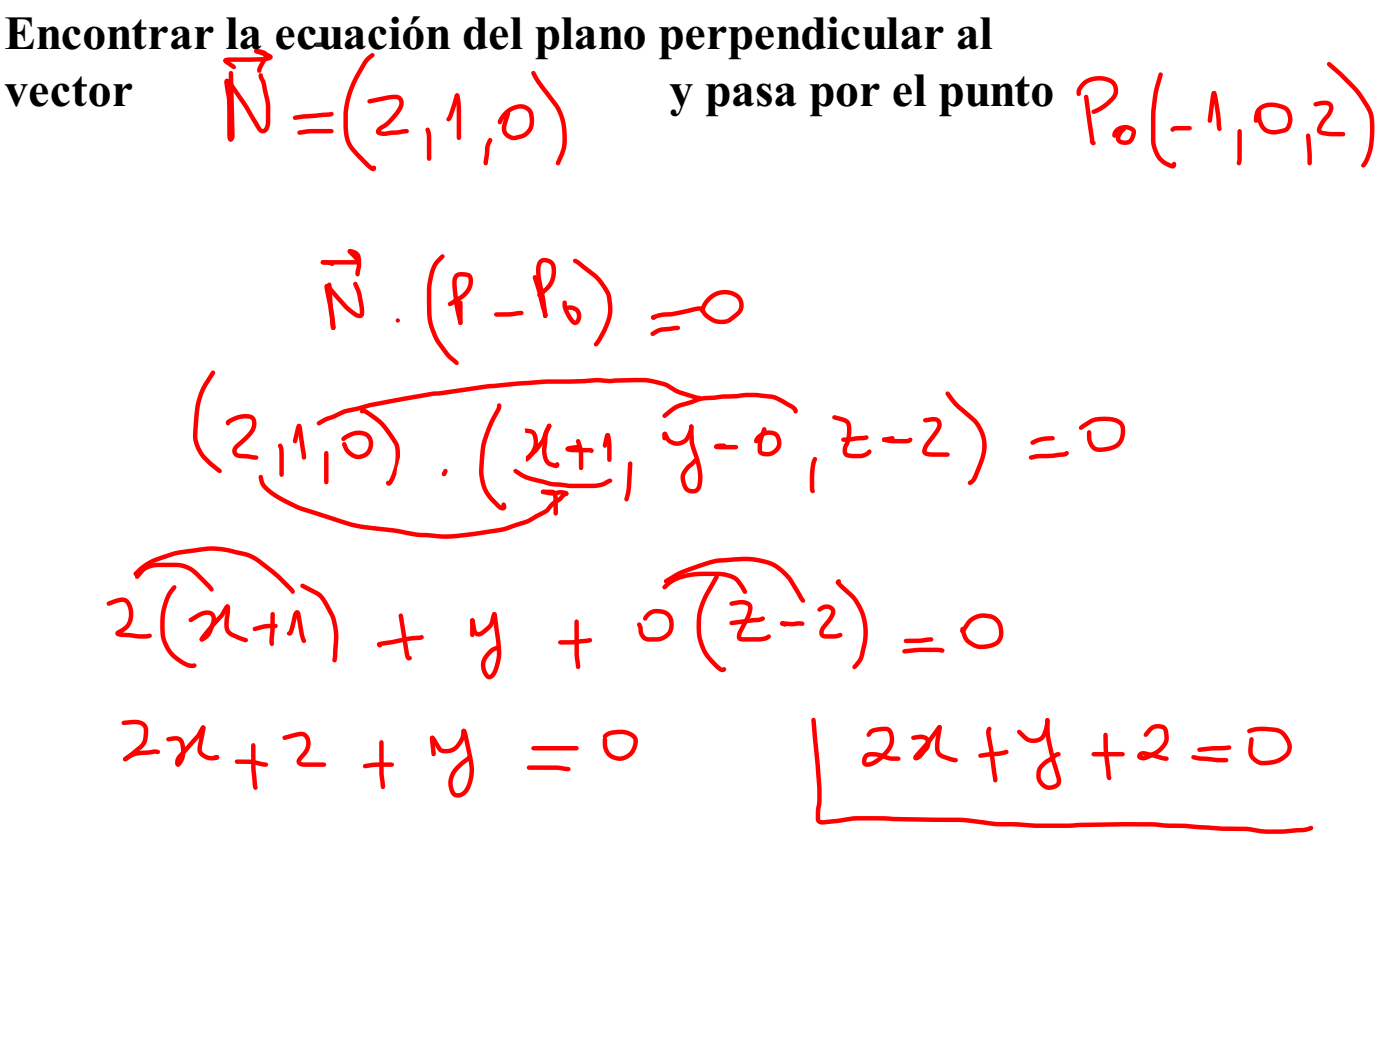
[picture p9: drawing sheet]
<svg xmlns="http://www.w3.org/2000/svg" width="290mm" height="218mm" viewBox="0 0 290 218" stroke-linecap="round" stroke-linejoin="round" font-family="sans-serif">
<defs><g id="words">
<g font-size="9.9">
<text x=".9" y="10.1">Encontrar la ecuación del plano perpendicular al</text>
<text x=".9" y="22">vector</text>
<text x="138.8" y="22">y pasa por el punto</text>
</g>
</g></defs>
<path d="M65.2 8.9l1.6-.1 .7-.3 .3 .1a.77 .77 0 0 1-.7 1l-.3 .1a1.97 1.97 0 0 1-1.6-.1l-.2-.3z" fill="#008000"/>
<g fill="#f00">
<path d="M47.6 14.8l.3-.1 .3 .1 .2 .3 .3 13.2a1.11 1.11 0 0 1-.7 1.1l-.5-.2-.1-.3 .3-.4v-.4l-.3-13z"/>
<path d="M46.7 16.5l.4-.2 .3 .2 .1 .3-.1 .2a40.9 40.9 0 0 1 .6 10.7l.1 .9-.1-.1 .3 .4-.1 .3a.64 .64 0 0 1-.8 0 .64 .64 0 0 1-.2-.6l-.1-2.6a46.7 46.7 0 0 0-.6-9.2z"/>
<path d="M46.7 16.5a.89 .89 0 0 1 1.4 .5 76.2 76.2 0 0 1 6.1 9.5 .4 .4 0 0 0 .5 .2 .4 .4 0 0 0 .2-.4l.2-.8a16.1 16.1 0 0 0-.6-6.7l-.3-1.5-.6-1.4 .1-.6 .4-.2 .3 .2 .6 1.4 .4 1.9a16.8 16.8 0 0 1 .6 7.3 1.54 1.54 0 0 1-2 1.6l-.5-.4a77.6 77.6 0 0 0-6.2-9.5l-.3-.4h.2l-.5-.1-.1-.3z"/>
<path d="M46.4 12.3l.4-.2 .2 .1 1.8 1.3 .2 .4-.2 .3-.3 .2-.3-.1-1.5-1.1-.4-.5z"/>
<path d="M46.5 12.2l.7-.3 7.4-.1 1.2-.3-.1 .6-2.8-1.1-.2-.4 .1-.3 .5-.1a6.8 6.8 0 0 1 3.2 1.3 .91 .91 0 0 1-1.1 1.1l-8.1 .2-.5 .2-.3-.1-.2-.4z"/>
<path d="M52.8 10.3a2.27 2.27 0 0 1 2.8 1.1l-.1 .7-1.1 2-.3 .9a.58 .58 0 0 1-.7-.2 .58 .58 0 0 1 0-.7l1.3-2.6-1.9-.6-.1-.3z"/>
<path d="M61.8 27.2l.2-.2a26.4 26.4 0 0 1 7.1-.1l.1 .3-.1 .3-.4 .2a32.9 32.9 0 0 0-6.5 .3l-.4-.2-.2-.3z"/>
<path d="M60.8 24.1l2-.4 5.9-.5 .4 .1 .1 .3-.1 .3-.6 .3-7.3 .7-.3-.2-.2-.3z"/>
<path d="M76.1 11.8l.9-.7 .2-.1 .4 .1 .1 .3-.2 .4-.7 .6a19.7 19.7 0 0 0-4.3 16.4l.6 1.3 .7 .9a20.7 20.7 0 0 0 3.6 3.5l-.3 .3 .1-.4 .4-.1a.65 .65 0 0 1 .3 1 .65 .65 0 0 1-1.1 0 21.9 21.9 0 0 1-3.7-3.7 7.5 7.5 0 0 1-1.9-5.6 20.1 20.1 0 0 1 3.8-12.8z"/>
<path d="M76.3 20.7l4.1-.9a3 3 0 0 1 2.8 .3 2.4 2.4 0 0 1-.2 3.2 13 13 0 0 1-4.1 3.9v.1l-.1-.2 1 .2 4.3-.6a.6 .6 0 0 1 .7 .5 .94 .94 0 0 1-1.1 .5l-2.3 .3a4.8 4.8 0 0 1-3-.1 1.05 1.05 0 0 1 .3-1.8 8.5 8.5 0 0 0 4.1-4.7l-.2-.6-.5-.2-1.5 .1-4 .8-.3-.2-.1-.3z"/>
<path d="M88.4 26.6l.3-.2a1.12 1.12 0 0 1 .7 1.2l.1 5.3-.2 .3-.3 .2-.3-.2-.2-.3v-4.6l-.3-1.4z"/>
<path d="M94.4 19.5l.4-.2 .3 .2 .1 .3-.1 .3 .1-.1a18.2 18.2 0 0 1-1.7 4.9l-.5 .3-.3-.2-.2-.3 .6-1.1z"/>
<path d="M94.5 19.5l.3-.2 .4 .3a12.7 12.7 0 0 1 .4 4.5v4.5l-.1 .3-.3 .1-.4-.1-.1-.3v-6.2l-.3-2.3 .1 .1-.2-.4z"/>
<path d="M101.4 28.7h.6l.1 .3a5.1 5.1 0 0 0-.7 3l-.2 1.5a.59 .59 0 0 1-.2 .6 .59 .59 0 0 1-.6 .1l-.1-.5 .2-1.3a6.7 6.7 0 0 1 .7-3.6z"/>
<path d="M104.3 23.3a4.3 4.3 0 0 1 5-1.4l.3 .2a3.8 3.8 0 0 1 1 4.1 4 4 0 0 1-3.7 2.9 2.55 2.55 0 0 1-2.7-3.4l.7-2.4 .5-.3 .3 .2 .1 .4-.7 2.4a1.61 1.61 0 0 0 1.8 2.1l1.1-.3a3.1 3.1 0 0 0 1.1-4.9 2.69 2.69 0 0 0-3.2 .3 5.5 5.5 0 0 0-2 2.5l-.2 .1-.4-.1-.1-.4 .4-1z"/>
<path d="M110.3 14.8l.3-.1 .4 .2 .6 1.2 1.5 2.1a20.2 20.2 0 0 1 3.2 4.4 13.2 13.2 0 0 1 .7 9.5l-1 2.1-.3 .1-.3-.1-.1-.5a10.5 10.5 0 0 0 1.2-7.4 10.3 10.3 0 0 0-1.5-4.1l-4.1-5.6-.7-1.2z"/>
<path d="M224.9 19.8l.3-.2 .4 .1 .1 .3 1.3 9.3-.2-.1 .3 .1 .2 .4a.63 .63 0 0 1-.8 .4 .63 .63 0 0 1-.5-.7l-1.2-9.3z"/>
<path d="M224.3 17.1a5.4 5.4 0 0 1 7-.1 2.94 2.94 0 0 1-.3 3.8 10 10 0 0 1-4 2.8l-.5-.1-.2-.3 .1-.3a10.7 10.7 0 0 0 4.2-3 1.85 1.85 0 0 0-.8-2.9 4.2 4.2 0 0 0-5.6 1.8l-.2 1-.3 .1a.88 .88 0 0 1-.4-1.2z"/>
<path d="M231.3 26.7a2.89 2.89 0 0 1 4.2 .3 2.41 2.41 0 0 1-2.7 3 1.44 1.44 0 0 1-1.3-.8 1.44 1.44 0 0 1 .2-1.6l.9-1.2 .3-.2 .4 .2 .1 .3-.9 1.4a.52 .52 0 0 0-.2 .6 .52 .52 0 0 0 .5 .4 1.31 1.31 0 0 0 1.8-1.3l.1-.4a1.55 1.55 0 0 0-1.8-.5h-.3a1.31 1.31 0 0 0-1 1.2l-.2 .4a.61 .61 0 0 1-.7-.3 .61 .61 0 0 1 .1-.7z"/>
<path d="M240.4 15.1l.3-.1 .3 .1 .2 .3-.9 3.1a40.9 40.9 0 0 0-.6 11.1 4.9 4.9 0 0 0 3.5 4.4l-.2 .1 .2-.4a.61 .61 0 0 1 .7 .3 .61 .61 0 0 1-.2 .7l-.3 .2a5.6 5.6 0 0 1-4.7-5.1v-.4a42.2 42.2 0 0 1 .7-11.1z"/>
<path d="M242.8 26.6a1.41 1.41 0 0 1 1.3-.5h2.6l.3 .1 .2 .4-.2 .3-.3 .1-3.1 .1-.4 .2-.4-.1-.1-.3z"/>
<path d="M251.4 19l.3-.1 .4 .1 .1 .3-.8 5.8-.2 .3-.3 .1-.3-.1-.2-.4 .7-4.9z"/>
<path d="M251.4 19l.4-.1 .4 .2a36.5 36.5 0 0 1 1.1 7.2l.1 .4-.2 .4-.3 .1-.3-.1-.2-.6-.3-2.8-.8-4.4z"/>
<path d="M256.7 26.9l.4-.2 .3 .2 .1 .3v5.9l-.1 .9-.5 .3-.3-.1-.1-.4 .1-.7v-5.9z"/>
<path d="M260.8 22.3a5.1 5.1 0 0 1 6.6 .3 3.5 3.5 0 0 1-.6 4.8h-.2a4.9 4.9 0 0 1-4.4 0 4.2 4.2 0 0 1-1.6-3.2v-1.3l.2-.4 .3-.1 .3 .1 .2 .4v1.2a2.66 2.66 0 0 0 1.8 2.8 5.1 5.1 0 0 0 3.2-.6 2.64 2.64 0 0 0-.4-3.6 4.3 4.3 0 0 0-4.5 .1l-.5 .6-.2 .9a.98 .98 0 0 1-.5 1.2 .61 .61 0 0 1-.5-.8l.3-1.5z"/>
<path d="M271 27.8l.3-.1 .3 .1 .1 .3 .4 5.7-.2 .4-.3 .1-.3-.1-.2-.4-.3-5.7z"/>
<path d="M272.5 21.3l1.7-.4a1.71 1.71 0 0 1 2.3 1.4 4.7 4.7 0 0 1-1.6 3l-.8 1.4-.1 .3 .2 .1a13 13 0 0 0 4.3 .2l.4 .2 .1 .3-.1 .3-.4 .2a13.7 13.7 0 0 1-4.6-.4 1.21 1.21 0 0 1-.5-2l.7-1.2 1.1-1.2 .3-.8a.62 .62 0 0 0 0-.7 .62 .62 0 0 0-.7-.2l-2 .3-.3-.1-.1-.4z"/>
<path d="M275.3 13l.3-.2a38.8 38.8 0 0 1 6.4 6.1 14 14 0 0 1 2.9 5.3 18.3 18.3 0 0 1-1.2 9.5l-.4 .7a.62 .62 0 0 1-.9 .2 .89 .89 0 0 1 .3-1 16.4 16.4 0 0 0 1.1-9.9 22.1 22.1 0 0 0-3.4-5.3l-2.8-2.8-2.3-2-.2-.3z"/>
<path d="M68 58.7l.3-.1 .3 .1 .1 .3 .4 5.4 .5 3.5-.2 .4-.3 .1-.4-.2-.2-.8-.7-8.4z"/>
<path d="M67.4 59l.4-.1 .3 .1 .2 .3-.1 .3v-.1l.9 4.6 .5 3.7-.2 .5-.3 .1-.3-.1-.1-.4-.4-3.1-1-4.9z"/>
<path d="M67.5 59l.4-.1 .4 .2 2.1 2.3a14.3 14.3 0 0 0 3 3l1.2 .7v-.8a12.1 12.1 0 0 0-1.2-5l-.2-.4 .2-.4 .3-.1 .3 .1 .2 .5a12 12 0 0 1 1.3 5.2v.7a1.2 1.2 0 0 1-.8 1 1.2 1.2 0 0 1-1.3-.3l-.5-.4a15.1 15.1 0 0 1-3.2-3.2l-2.2-2.4-.1-.3z"/>
<path d="M66.6 54.1a3.4 3.4 0 0 1 2.7 .3l.1 .3-.2 .3-.3 .2-1.3-.3a.88 .88 0 0 1-1.1-.5z"/>
<path d="M66.6 54.1l.3-.2h7.2l-.2 .4-1.7-1.9-.1-.3 .1-.3 .3-.2 .4 .2 .1 .3-.1-.2 1 .9a1.69 1.69 0 0 1 .8 1.7l-.6 .3h-7.2l-.3-.1-.1-.3z"/>
<path d="M72.3 51.7a2.15 2.15 0 0 1 2.5 1.8 9.8 9.8 0 0 1-.3 3.7l-.3 .1a.97 .97 0 0 1-.4-1.4 3 3 0 0 0-.2-3l-1-.4h.2l-.3 .1-.3-.2-.1-.3z"/>
<path d="M91.4 52.8l.4-.1 .3 .1 .1 .3-.1 .4-1.1 1.1a10.8 10.8 0 0 0-1.5 6.3v2.1a12.5 12.5 0 0 0 1.3 6.8l1 1.6a11.9 11.9 0 0 0 3.2 3.5l.2 .3-.2 .4-.3 .1-.6-.4a14.9 14.9 0 0 1-3.9-4.7 13.7 13.7 0 0 1-1.7-7.6 17.3 17.3 0 0 1 1.1-7.9l.7-1.2z"/>
<path d="M95.1 62.4l.4-.1 .3 .1 .1 .3v4.2l-.1 .4-.3 .1-.4-.1-.1-.4v-4.2z"/>
<path d="M94.4 56.8a3.1 3.1 0 0 1 3.4 .2 4 4 0 0 1-1.9 5l-2.4 1.4h-.5l-.2-.4 .3-.4 2.3-1.4a3.2 3.2 0 0 0 1.6-3.7 1.85 1.85 0 0 0-2.1 .1l-.1 .4a36.2 36.2 0 0 0 1.1 8.9l-.1 .4-.3 .1-.4-.1-.1-.4a28.4 28.4 0 0 1-1.1-9.3z"/>
<path d="M102.6 64.9l.3-.2h2.8l1.3-.2a1.68 1.68 0 0 1 1.5 .1l.1 .3-.1 .3-.3 .1-2.5 .3-2.8 .1-.3-.2-.2-.3z"/>
<path d="M110.6 57.1l.3-.1 .5 .3 .9 2.9 1.2 4.9-.1 .7-.3 .1-.3-.1-.2-.3-1.2-5.1-.9-2.8z"/>
<path d="M111.8 53.9a2.22 2.22 0 0 1 3.4 1.3 5.5 5.5 0 0 1-1.7 5.1l-1.3 1.2-.3 .1-.4-.1-.1-.3 .1-.4 1.4-1.1a4.2 4.2 0 0 0 1.1-4.9l-.8-.4a.76 .76 0 0 0-1 .7v2.4l.9 4.6 .4 3.3-.1 .4-.3 .1-.5-.4-.4-3.3-.9-4.5a4.9 4.9 0 0 1 .3-3.6z"/>
<path d="M116.8 62.4l.3-.1 .3 .1a6.5 6.5 0 0 0 1.9 4.1 1.36 1.36 0 0 0-.4-2.1l-1.5-.3a.65 .65 0 0 1 .1-.7 .65 .65 0 0 1 .8-.1 2.19 2.19 0 0 1 2.2 1.6 2.19 2.19 0 0 1-1 2.5 1.54 1.54 0 0 1-1.6-1.1 5.6 5.6 0 0 1-1.3-3.6z"/>
<path d="M118.9 53.7l.4-.1 .6 .3 1.4 1a13.1 13.1 0 0 1 3.6 3.3 7.7 7.7 0 0 1 2.1 6.1 13.8 13.8 0 0 1-3 7.3l-.4 .2-.3-.1a.72 .72 0 0 1 .2-.9 12.1 12.1 0 0 0 2.6-7.1l-.3-2.2a8.9 8.9 0 0 0-2.7-4l-4-3-.3-.4z"/>
<path d="M135.1 68.8l1.3-.7 .9-.3 3.3-.3 .3 .1 .2 .4a.88 .88 0 0 1-1.1 .5l-2.9 .3-1.8 .9-.3-.2-.1-.3z"/>
<path d="M135.1 65.5l.4-.2 .5 .2 .1 .3-.1 .3-.5 .2-.4-.2-.1-.3z"/>
<path d="M135.2 65.4h.1a10.2 10.2 0 0 1 4.3-.8l4.8-1a1.43 1.43 0 0 1 1.8 .6 3.6 3.6 0 0 0 5.6 1.2l.7-.6a2.07 2.07 0 0 0 .7-2.3 2.07 2.07 0 0 0-1.9-1.4 4.6 4.6 0 0 0-5.3 3.7l-.3 .1-.3-.1-.2-.5a5 5 0 0 1 8.5-2.7 2.9 2.9 0 0 1-.6 4l-.8 .5a4.6 4.6 0 0 1-7.1-1.6l-.1-.1a54.8 54.8 0 0 1-8.2 1.4l-1.4 .5-.4-.2-.1-.3z"/>
<path d="M43.8 77l.4-.2 .3 .1 .1 .3-1.7 3a16 16 0 0 0-1.8 7.4l-.1 1.8a6.6 6.6 0 0 0 1.6 5.1l1.4 1.3 1.8 1.5 .2 .3-.1 .4-.3 .1-.3-.1a11.5 11.5 0 0 1-4.6-5l-.4-1.1a21.5 21.5 0 0 1 1.8-12.2z"/>
<path d="M47 87.1a5.6 5.6 0 0 1 5.6-.9 2.93 2.93 0 0 1-.5 4.1l-2.9 2.8a.61 .61 0 0 0 0 .7 .61 .61 0 0 0 .6 .3l2.7 .2a.94 .94 0 0 1 1.1 .6 .6 .6 0 0 1-.7 .4l-3.1-.3a1.55 1.55 0 0 1-1.6-1 1.55 1.55 0 0 1 .6-1.8 11.3 11.3 0 0 0 3.3-3.5 1.18 1.18 0 0 0-.6-1.9 5.8 5.8 0 0 0-3.8 1v-.2l-.1 .5-.3 .1a.62 .62 0 0 1-.5-.5 .62 .62 0 0 1 .2-.6z"/>
<path d="M57.8 92.1l.5-.1 .5 1.1 .1 5.3-.2 .3-.3 .2-.3-.2-.2-.3v-4.9l-.3-1.1z"/>
<path d="M61.7 88l.3-.2 .3 .2 .2 .3-.3 .4 .2-.1-.8 3-.4 .3-.3-.1-.2-.4 .7-2.7z"/>
<path d="M61.7 88l.5-.1 .4 .6 .9 6.1a.61 .61 0 0 1-.5 .7 .97 .97 0 0 1-.5-1.2l-.8-5.5 .1 .1-.3-.4z"/>
<path d="M67.3 93.6l.4-.1 .3 .1 .1 .3v6.1l-.1 .3-.3 .1-.4-.1-.1-.3v-6.1z"/>
<path d="M70.9 90.7a4.5 4.5 0 0 1 5.7-.7 3.1 3.1 0 0 1-.4 4.6 3.1 3.1 0 0 1-4.5-.9l-.8-1.5 .1-.5 .4-.1 .2 .1 .6 1.1a2.27 2.27 0 0 0 3.7 .8 1.94 1.94 0 0 0 .6-1.9 1.94 1.94 0 0 0-1.5-1.5h-.3a4.3 4.3 0 0 0-3.2 1.1l-.3 .2-.3-.2-.1-.3z"/>
<path d="M74.8 85a.95 .95 0 0 1 1.4 0 16.2 16.2 0 0 1 6.6 7.4 7.2 7.2 0 0 1-.4 4.5 5 5 0 0 1-1.4 3.7 .53 .53 0 0 1-.9-.2 .53 .53 0 0 1 .5-.7l.3-.6a10.7 10.7 0 0 0 1.1-5.7 3.4 3.4 0 0 0-.8-2.1 13.7 13.7 0 0 0-5.8-5.7l-.3 .1-.3-.1-.2-.3z"/>
<path d="M113.7 87.9l.5 .1 .2 .3-.6 1.2a9.1 9.1 0 0 1-2.4 4.2l-2.1 1.9-.2 .1v-1.1l.4 .9-.4-.9 1.8-1.8a8.2 8.2 0 0 0 2.1-3.7z"/>
<path d="M108.8 88.8a2.21 2.21 0 0 1 2.8 2.4 4.8 4.8 0 0 1-2.5 4.5v-.9a3.8 3.8 0 0 0 1.1-4.8l-1.2-.2z"/>
<path d="M113.6 88l.5-.1-.2 .4 .2-.4 .2 .1-.1 .6-.5 .1 .2-.4-.2 .4-.2-.2z"/>
<path d="M113.7 87.9l.5 .1 .2 .3-.7 1.7-.2 1.8a4.2 4.2 0 0 0 .4 3.8l1.4 .5-.2 .2 .1-.4 .4-.1a.67 .67 0 0 1 .3 .9 .67 .67 0 0 1-.9 .3l-1.2-.4-.6-.5a5.1 5.1 0 0 1-.6-4.4 5.7 5.7 0 0 1 1.1-3.8z"/>
<path d="M117.4 92.7l.5-.2 1.7-.3 .3 .2 .1 .3-.1 .3-.3 .2-1.6 .2 .2-.1-.5 .2-.3-.1-.1-.3z"/>
<path d="M117.4 92.7l.3-.1 .5 .3-.2-.2 4.4 .2a.71 .71 0 0 1 .7 .5l-.1 .4-.3 .1-.3-.1-.2-.3 .2 .3h-2.8a2.59 2.59 0 0 1-2.3-.5z"/>
<path d="M119.6 91.1l.3-.1 .4 .3a11 11 0 0 1 .5 6l-.3 .2-.3-.2-.2-.3a11.2 11.2 0 0 0-.6-5.4z"/>
<path d="M125.6 90l.4-.2 .3 .1 .2 .3-.6 2.3-.5 .3-.3-.1-.1-.3z"/>
<path d="M125.7 89.9l.3-.1 .4 .1a4.9 4.9 0 0 1 .4 2.8v2.6l-.1 .3-.3 .2-.4-.2-.1-.3v-3.5l-.3-1.6z"/>
<path d="M130.4 95.8l.3-.2 .3 .2 .2 .3-.4 5.9-.4 1.6-.5 .4-.3-.2-.1-.3 .5-2.5 .2-4.9z"/>
<path d="M103.2 83.7l.3-.1a.74 .74 0 0 1 .4 1v.1a22.5 22.5 0 0 0-3.6 13.6 7.7 7.7 0 0 0 2.1 4.9l1.4 1.5 .5 .2-.2 .2-.1-.5 .1-.3a.72 .72 0 0 1 .8 .2 .72 .72 0 0 1 .1 .8 1.13 1.13 0 0 1-1.9 0l-1.4-1.4a9.1 9.1 0 0 1-2.3-6.9 24 24 0 0 1 3.6-12.6z"/>
<path d="M137.5 89.7l.4-.2 .3 .1 .1 .4v.8l-.2 .4-.3 .1-.3-.1-.2-.4z"/>
<path d="M137.6 89.6l.3-.1 .3 .1 .6 1.1a2.06 2.06 0 0 0 3.5-.3l.6-1.7a.61 .61 0 0 1 .5-.7l.3 .1a4 4 0 0 1-1 3.3 2.99 2.99 0 0 1-4.7-.3l-.6-1.1z"/>
<path d="M143 88.1l.4-.1 .3 .1 .1 .3 .2 3.7a20 20 0 0 1 1.7 7.3l-.1 .9a2.11 2.11 0 0 1-2.1 2.1 2.11 2.11 0 0 1-2.1-2 3.4 3.4 0 0 1 1.3-4.2l.6-.4a.95 .95 0 0 1 1.2-.7 1 1 0 0 1-.6 1.3 3.4 3.4 0 0 0-1.8 2.7v.2a2.75 2.75 0 0 0 .7 1.8 1.07 1.07 0 0 0 1.1 .3 1.07 1.07 0 0 0 .7-.9 10.2 10.2 0 0 0-.6-5.4l-.7-2.2a9.4 9.4 0 0 1-.4-3.6z"/>
<path d="M148.3 92.2l.7-.2 1.2-.1 .3 .2 .1 .3-.1 .3-.3 .1-1.4 .2 .2-.2-.4 .3-.4-.2-.1-.3z"/>
<path d="M148.2 92.3l.4-.2 .3 .2 .1 .3-.1 .3-.3 .2-.4-.2-.1-.3z"/>
<path d="M148.2 92.3l.4-.1h4l.4 .2 .1 .3-.1 .3-.4 .2-3.7-.1-.7-.2z"/>
<path d="M158.2 88.6l.3-.1 .3 .2 .2 .3-.9 2.4-.1 2.1a1.97 1.97 0 0 0 2.7-.5 1.97 1.97 0 0 0-.4-2.7 2.61 2.61 0 0 0-3.2 1.5l-.3 .1-.3-.1-.1-.5a3.3 3.3 0 0 1 5.1-1.3 2.93 2.93 0 0 1-.4 3.8 2.93 2.93 0 0 1-3.8 .2l-.2-.5 .1-1.8z"/>
<path d="M168.8 94.8h.5l.1 .6a7.1 7.1 0 0 0-.5 3.8v2l.1 .6-.1 .3a.75 .75 0 0 1-.8-.1 .75 .75 0 0 1-.2-.8 14.1 14.1 0 0 1 .7-6.2z"/>
<path d="M172.7 86.2l.4-.1 1.7 .4a2.2 2.2 0 0 1 1.8 2.7 11.3 11.3 0 0 1-.9 4l.1 .7 1 .2 2-.1 .7-.3 .6-.5a.53 .53 0 0 1 .6 .4 .53 .53 0 0 1-.3 .6 3.5 3.5 0 0 1-2 .8h-1.6a1.73 1.73 0 0 1-2-1v-1.2a6.9 6.9 0 0 0 .6-5l-.8-.4-1.7-.4-.3-.5z"/>
<path d="M174.6 90.8l5.1-.6 .3 .2 .1 .3-.1 .3-.3 .2-1.7 .1a8.8 8.8 0 0 1-3.4 .2l-.2-.4z"/>
<path d="M183 90.8l2.1-.4 .3 .1 .1 .3-.1 .3-.2 .2-1.8 .3-.4-.1-.1-.3z"/>
<path d="M183 90.9l.4-.2 .3 .1v.6l-.3 .2-.4-.1-.1-.3z"/>
<path d="M183 90.8l.6-.1a16 16 0 0 0 4.5 .3l.7-.3 .3 .1a.81 .81 0 0 1-.7 1.1h-.4a13.1 13.1 0 0 1-4.9-.3l-.2-.4z"/>
<path d="M191.5 86.8l1.6-.3a1.71 1.71 0 0 1 2 .6 1.71 1.71 0 0 1-.1 2.1l-2.5 3.4-.3 1 .9 .2h3.4l.3 .1 .2 .3-.2 .4-.3 .1h-3.4a1.66 1.66 0 0 1-1.8-.8v-.7l.3-.9 2.6-3.6a.75 .75 0 0 0 .2-.8 .75 .75 0 0 0-.7-.5l-1.8 .2-.3-.1-.2-.4z"/>
<path d="M196.2 81.2l.3-.1 .4 .2 1.8 2.3 3.7 3.3a8.5 8.5 0 0 1 1.2 9.8l-1.4 3.1-.8 .7-.6-.1v-.5l.8-.8 1.2-2.8a7.7 7.7 0 0 0-1-8.7l-2.6-2.3a11.8 11.8 0 0 1-3.2-3.7z"/>
<path d="M213.5 94.6a6.8 6.8 0 0 1 3.4-.5l3.6-.3 .7-.3 .4 .1a.79 .79 0 0 1-.7 1l-2.4 .3-3.2 .1-1.5 .3-.3-.1-.1-.3z"/>
<path d="M213.7 91.5a6.1 6.1 0 0 1 3.3-1.1h1.3l.3 .1 .2 .3-.2 .4-.3 .1a7.2 7.2 0 0 0-4 .9l-.5-.1z"/>
<path d="M223.9 88.3a7.4 7.4 0 0 1 7.3-1.7 2.64 2.64 0 0 1 2.1 3.3 3.8 3.8 0 0 1-3.7 3.6 3.3 3.3 0 0 1-3.1-.3l-.5-.6-.5-1.1-.1-1.9 .1-.3 .4-.2 .3 .2 .1 .3v1.1a1.92 1.92 0 0 0 2.5 2l.7-.1a2.99 2.99 0 0 0 2.4-4.6l-.2-.2a5.7 5.7 0 0 0-3.8-.5l-1.4 .4-2.3 1.4-.4-.1-.1-.3z"/>
<path d="M53.7 98.5l.4-.1 .3 .1 .4 1.4 .3 .6a21.4 21.4 0 0 0 8.9 4.9l8.8 2.9a65.2 65.2 0 0 0 9.7 1.3l.9 .2a47.9 47.9 0 0 0 9.7 1l2.9-.3a45 45 0 0 0 9.7-1.7l3.5-1.2 4-2.2a6.4 6.4 0 0 1 2.6-2.3l.7-.8 .9-.4a.55 .55 0 0 1 .4 .6 .55 .55 0 0 1-.6 .4l-1.1 1.1a5.1 5.1 0 0 0-2.2 2l-4.3 2.5-4.2 1.4a70.5 70.5 0 0 1-14.2 1.8l-4.3-.4a108.5 108.5 0 0 0-12.2-1.7l-2.2-.5-5.2-1.6a34.2 34.2 0 0 1-9.1-3.6 8.9 8.9 0 0 1-4.3-3.6l-.3-1.3z"/>
<path d="M112.3 101.6l.4-.1 2.2 .3 1.2-.2a1.57 1.57 0 0 1 1.8 .7l-.1 .3-.4 .2-.4-.3 .1 .1-.9-.1-1.3 .2h-1.1l-1.5-.4-.2-.3z"/>
<path d="M112.3 101.6l.3-.1h1.9a1.2 1.2 0 0 1 1.1 1.2l.1 3.7-.1 .4-.3 .1-.4-.1-.1-.4v-3.1l-.2-.8-2-.1-.3-.1-.2-.3z"/>
<path d="M106.6 97.3h.6a12.1 12.1 0 0 0 5.8 2.2l1.6 .4 1.6 .1a26.4 26.4 0 0 0 6.8 .3 6 6 0 0 0 3.4-1.1l.5 .1 .1 .3-.3 .5a6.6 6.6 0 0 1-3.7 1.1 37.7 37.7 0 0 1-7.8-.3l-1.2-.1-1.3-.4a13.9 13.9 0 0 1-6-2.4l-.3-.4z"/>
<path d="M22.2 124.9l2.4-1a2.16 2.16 0 0 1 2.8 1.9 4.4 4.4 0 0 1-2.6 5.7v-.2l-.1-.3 4.2 .5 2.2-.2 .3 .2 .1 .3-.3 .4-.9 .2h-2l-3.6-.4a.72 .72 0 0 1-.8-.7 .72 .72 0 0 1 .7-.8 3.5 3.5 0 0 0 1.1-5.7h-.9l-2.2 .8-.4-.1-.1-.4z"/>
<path d="M35.8 121.5l.4-.2 .3 .1 .1 .3a12.6 12.6 0 0 0-1.9 11.5 7.7 7.7 0 0 0 5 4.4l.6-.1 .3 .1a.65 .65 0 0 1-.1 .7 .65 .65 0 0 1-.7 .2 8.2 8.2 0 0 1-6.6-8.5 12.5 12.5 0 0 1 2.6-8.5z"/>
<path d="M39.3 128.1l1.7-1a2.51 2.51 0 0 1 3.6 .3l.1 .3a2.96 2.96 0 0 1-.2 2l-.3 .8a3.2 3.2 0 0 1-2.5 2.5l-.3-.5 .1-.3 .5-.1h-.2l1.1-.9 .9-2.4a.97 .97 0 0 0-.1-1.1 .97 .97 0 0 0-1.2-.2l-1 .4-2 1.1-.3-.1-.1-.4z"/>
<path d="M46.8 125.4l.4-.1 .3 .1 .1 .3-.1 .3-.3 .2 .2-.1-.9 1.5-4.2 5v-.2l-.1 .5-.4 .1a.6 .6 0 0 1-.4-.5 .6 .6 0 0 1 .3-.6l3.9-4.6z"/>
<path d="M46.8 125.4l.4-.1 .4 .3v2.1a4.2 4.2 0 0 0 0 2.8l.3 .4a7.3 7.3 0 0 0 3 1.3l.4 .2 .1 .3-.1 .3-.3 .2-.4-.1a8.8 8.8 0 0 1-3.2-1.5l-.7-.8a5.1 5.1 0 0 1 0-3.3l.1-1.5 .1 .1-.2-.4z"/>
<path d="M52.5 130.1l1.9-.6 1.2-.2h1.6l.3 .1 .1 .4-.1 .3-.3 .1-2.2 .1-2.2 .6-.3-.2-.1-.3z"/>
<path d="M56.2 127l.3-.2 .4 .2 .1 .3-.1 6.2-.2 .3-.3 .1-.5-.3-.1-.9 .3-5.4z"/>
<path d="M61.2 126.7a.73 .73 0 0 1 .8-.1 .73 .73 0 0 1 .3 .7l.8 4.2 .4 1.4-.1 .3-.4 .1-.4-.2-.3-.8-.9-5h.4l-.2 .4a10.7 10.7 0 0 1-1.1 3.9 .6 .6 0 0 1-.6 .2 .6 .6 0 0 1-.4-.5l.1-.3 .5-.1-.3 .1 .9-3.5z"/>
<path d="M62.4 121.1l.5-.1 3.1 1.6a5.1 5.1 0 0 1 2.1 2.5 12.2 12.2 0 0 1 2.1 7.7l-.2 2.2a4.1 4.1 0 0 1-.3 2.2l-.3 .1-.4-.1-.1-.3 .3-4.2a11.9 11.9 0 0 0-2.3-7.8l-1.1-1.3-3.3-1.8-.2-.4z"/>
<path d="M78.3 133.3l.3-.2 .5 .4 .2 .3-.2 .3a.6 .6 0 0 1-.7-.1 .6 .6 0 0 1-.1-.7z"/>
<path d="M78.3 133.2l.5-.2 5.9-1.1 2.7-.3 .4 .2a.7 .7 0 0 1-.2 .7 .7 .7 0 0 1-.7 .2l-2 .2-6 1.1 .1-.2-.4 .3-.3-.2-.1-.3z"/>
<path d="M82.8 127.3l.3-.2 .3 .2 .2 .2 1.4 8.6-.2-.1 .5 .1a.6 .6 0 0 1-.4 .8 .6 .6 0 0 1-.7-.4l-1.5-8.8z"/>
<path d="M65.7 87.5l1.4-.9 1.8-.6a13.9 13.9 0 0 1 5.5-1.8 148 148 0 0 1 16-3.1l10.9-1.5 11.6-.9 5.3-.1 5.5-.3 2.8 .2a35 35 0 0 1 7.2-.2l1.3 .2a11.4 11.4 0 0 1 3.7 1.1 14 14 0 0 0 5.8 2.4h.2a.61 .61 0 0 1 .6 .2 .61 .61 0 0 1 .1 .6l-.3 .2-.9-.2a14.7 14.7 0 0 1-6-2.4l-2.2-.7-2.3-.4a38.2 38.2 0 0 0-7.2 .2l-2.7-.2-5.6 .3h-4.8l-6.2 .4-6.2 .6-9.9 1.4a153.6 153.6 0 0 0-14 2.4l-2.5 .7a14.7 14.7 0 0 0-5.7 1.9l-1.1 .3-1.7 .9-.3-.1z"/>
<path d="M137.5 85.8l2.6-1.9 3.4-1.1a11.2 11.2 0 0 1 5.1-.9l6-.5h2.3l2.7 .3a7.4 7.4 0 0 1 4 1.8l1.2 .7 .5 .6a.55 .55 0 0 1 0 .6 .55 .55 0 0 1-.6 .2l-.2-.5-.4-.3a15.3 15.3 0 0 0-3.9-2.1l-3.3-.3-2.2-.1-6.3 .6a9.4 9.4 0 0 0-4.6 .8l-3.3 1.1-2.7 1.9-.3-.2-.2-.3z"/>
<path d="M97.7 128.3l.3-.1 .3 .1 .1 .3v3l-.1 .4-.4 .1-.3-.1-.1-.4v-2.9z"/>
<path d="M97.6 128.3l.4-.1 .4 .2 .4 2.2a.49 .49 0 0 0 .4 .4 .49 .49 0 0 0 .5-.2l1.7-1.4 .8-2.4 .3-.1 .3 .1 .1 .6a4.7 4.7 0 0 1-1 2.5l-.2 .3a3.9 3.9 0 0 1-2.5 1.6l-.7-.3-.5-.6-.5-2.5z"/>
<path d="M102.2 127l.3-.1 .4 .2 .2 .4a46 46 0 0 1 .8 8.7 7.4 7.4 0 0 1-1.5 4.2 1.19 1.19 0 0 1-2.1-.4 3.9 3.9 0 0 1 1.1-5.3l1-.6 1-.3 .3 .1 .1 .4-.3 .4a3.6 3.6 0 0 0-2.8 2.5 2.25 2.25 0 0 0 .9 2.7l.1-.1a7.5 7.5 0 0 0 1.3-5.5l-.9-6.9z"/>
<path d="M115.8 132.8l.4-.1h2.8l3.4-.5 .3 .2 .1 .3-.1 .3-.4 .2-3.6 .4h-2.5l-.4-.1-.1-.3z"/>
<path d="M119.2 128.5l.4-.1 .3 .1 .1 .3 .1 6.9 .2 2.2a.64 .64 0 0 1-.4 .8 1.05 1.05 0 0 1-.5-1.2l-.3-1.8v-6.9z"/>
<path d="M134.1 127.1a3.6 3.6 0 0 1 4.2-.4 3.5 3.5 0 0 1 1.3 3.9 3.5 3.5 0 0 1-3.3 2.4h-1.6a2.61 2.61 0 0 1-2.4-3l-.2-.5 .1-.4a.82 .82 0 0 1 1.1 1 1.62 1.62 0 0 0 1.4 2 4 4 0 0 0 3.1-.6 2.39 2.39 0 0 0 1.1-2.3 2.39 2.39 0 0 0-1.7-2l-1.1-.1a2.4 2.4 0 0 0-2.1 1.5h-.5l-.2-.4z"/>
<path d="M148.4 119.2h.5l.1 .6-2.1 3.8a12.4 12.4 0 0 0 0 11.8l1.1 1.4 1.4 1.4 .4 .2 .4-.1 .3 .1a.71 .71 0 0 1-.2 .8 .71 .71 0 0 1-.8 .1l-.2-.1a11.2 11.2 0 0 1-4.8-10.8 12.5 12.5 0 0 1 1.6-5.3z"/>
<path d="M151.4 124.8l1.6-.4a2.46 2.46 0 0 1 3 1.2 6.3 6.3 0 0 1-1.4 4.2l-.8 1.6-.1 .7h3.9l1-.2 .8-.4 .4 .1a.85 .85 0 0 1-.7 1.1l-1.5 .3h-3.6a1.15 1.15 0 0 1-1.1-.5 1.15 1.15 0 0 1 0-1.3l.9-1.8a6.4 6.4 0 0 0 1.3-3.6l-.2-.2-.8-.3-2.4 .3-.3-.1-.2-.4z"/>
<path d="M151.4 128.8l.2-.1 5.6-.7 1-.2 .3 .1 .2 .3a1.53 1.53 0 0 1-1.7 .8l-5.3 .6-.3-.1-.2-.3z"/>
<path d="M161.9 128.9l.4-.1 .7 .2 .3 .5-.1 .3-.4 .1-.8-.2-.2-.4z"/>
<path d="M161.9 129l.4-.2 2.1 .1a3.7 3.7 0 0 1 2.3 .1l.2 .3-.2 .3-.3 .2h-2.4l-1.8-.1-.3-.1-.1-.4z"/>
<path d="M169.7 126l.5-.4a1.93 1.93 0 0 1 3.1 1.2 4.1 4.1 0 0 1-1.3 2.5l-1 1.3a.46 .46 0 0 0-.2 .5 .46 .46 0 0 0 .4 .4l2.1-.1 1-.2 .3 .1 .1 .3-.2 .4-.8 .3-2.5 .1a1.44 1.44 0 0 1-1.3-1 1.44 1.44 0 0 1 .4-1.5l1.4-1.7 .5-1a.83 .83 0 0 0-.3-.9 .83 .83 0 0 0-.9 0l-1.1 .5-.3-.1-.1-.3z"/>
<path d="M173.6 120.2l.4-.2 .3 .2 .1 .3-.3 .6-.3 .1-.3-.2-.2-.3z"/>
<path d="M173.5 120.4l.3-.2 .3 .1 .4 .6 2.2 2a11.7 11.7 0 0 1 3 10.7l-.5 2.5-.4 .9a4.4 4.4 0 0 1-1.6 1.7l-.3-.1-.2-.3 1.4-2 .7-2.9a10.8 10.8 0 0 0-2.7-9.8l-2.5-2.3-.3-.5z"/>
<path d="M187.2 134.7l.3-.1 3.1-.3a17.5 17.5 0 0 1 5 .1l.3 .5-.1 .3-.4 .1-.8-.1h-4l-3 .3-.4-.1-.1-.4z"/>
<path d="M187.5 132.5l.4-.1h2.8l2.4-.3 .3 .1 .2 .4-.2 .3-.3 .1-2.3 .3h-2.9l-.4-.1-.1-.3z"/>
<path d="M200.8 128.4a4.8 4.8 0 0 1 5.8-.6 4 4 0 0 1 .4 5.8 5.2 5.2 0 0 1-7.1-1l-.7-2.1 .1-.4 .3-.2 .3 .1 .5 1.5a3.8 3.8 0 0 0 4.9 1.9 2.22 2.22 0 0 0 1.8-3.1 2.44 2.44 0 0 0-1.7-2 3.8 3.8 0 0 0-4.1 1 5.3 5.3 0 0 1-1.7 2l-.3-.1-.2-.3 .1-.3z"/>
<path d="M25.3 149.5l2.2-.3a2.62 2.62 0 0 1 3.2 1.8v.2a4.4 4.4 0 0 1-1 3.8l-3.5 2.8-.6-.1-.1-.3 .2-.4 3.2-2.6a3.6 3.6 0 0 0 .7-3.7l-.5-.4-.8-.2-2.7 .2-.3-.1-.1-.3z"/>
<path d="M25.7 157a6.9 6.9 0 0 1 5-1.5l1.9-.1 .5 .2 .1 .3-.1 .3-.3 .1h-.8l-1.2 .2a6 6 0 0 0-4.6 1.3l-.6-.1-.1-.3z"/>
<path d="M34.6 153a2.49 2.49 0 0 1 1.7-.4 2 2 0 0 1 2.1 2.3 4.1 4.1 0 0 1-1.4 4l-.4-.1-.2-.3 .2-.4 .3-.1-.1 .1a4 4 0 0 0 .2-4.5l-.6-.1-1.5 .2-.3-.1-.1-.3z"/>
<path d="M41.7 150.5l.4-.1 .3 .1 .2 .3-.6 1.1a7 7 0 0 1-1.8 2.4l-2.7 2.9-.3 1v-.1l.1 .4a.56 .56 0 0 1-.7 .3 .56 .56 0 0 1-.3-.8l.1-.6 .4-.7 3.9-4.4z"/>
<path d="M41.8 150.5l.4-.1a.61 .61 0 0 1 .4 .8l-.7 4.2a2.2 2.2 0 0 0 2.9 1.2l-.1 .1 .3-.2 .4 .2 .1 .3-.1 .3a3.2 3.2 0 0 1-4.5-1.7l.1-1z"/>
<path d="M44.3 156.6a.64 .64 0 0 1 .8 0 .64 .64 0 0 1 .3 .7l-.4 .2-.3-.2 .2 .1a.62 .62 0 0 1-.7-.4z"/>
<path d="M29.2 117.9l1.5-.9a7.3 7.3 0 0 1 3.2-.4h2.8a6.6 6.6 0 0 1 4.6 2.2l2.8 2.9 .2 .5-.1 .3-.3 .2-.4-.2-2.9-3.1a5.7 5.7 0 0 0-4-1.8 17.4 17.4 0 0 0-5.1 .1l-1.4 .7-1.3 1.5-.4 .1-.3-.1-.1-.3 .1-.3z"/>
<path d="M27.8 118.6a13.2 13.2 0 0 1 6.8-3.9l2.2-.6a38.5 38.5 0 0 1 8.3-.8l2.2 .3 3.5 .8a11.5 11.5 0 0 1 4.9 2.9 31.7 31.7 0 0 1 5.3 5l.2 .4-.2 .3-.5 .1-.3-.4a41.6 41.6 0 0 0-6.7-6 7.9 7.9 0 0 0-2.9-1.4l-1.7-.4a16.8 16.8 0 0 0-8.7-.3 23 23 0 0 0-10 3.1l-2.1 1.7-.3-.1-.1-.3z"/>
<path d="M48.8 157.6l.3-.2 2.8 .1 2.6 .5a.95 .95 0 0 1 1.1 .5l-.1 .3-.4 .2-2.9-.6h-3.1l-.3-.2-.1-.3z"/>
<path d="M52.2 154.2l.3-.2 .4 .2 .1 .3v4.7l.5 4.1-.2 .3-.3 .2-.5-.4-.1-.5-.3-3.3v-5.1z"/>
<path d="M58.6 152.7l2.6-.8a2.31 2.31 0 0 1 2.6 .4 2.31 2.31 0 0 1 .5 2.6l-.5 1.1-1.4 1.9 .6 .1h4.2l.3 .2 .2 .3-.2 .3-.3 .2h-4.2a1.22 1.22 0 0 1-1.4-.7 1.22 1.22 0 0 1 .4-1.5l.6-.7a2.23 2.23 0 0 0 .3-3.4h-1.1l-2.8 .7-.3-.1-.1-.4z"/>
<path d="M75.4 158.5l.2-.1a23.1 23.1 0 0 1 5.7-.4l.3 .2 .1 .3-.1 .3-.3 .2h-3.6l-2 .3-.3-.2-.2-.3z"/>
<path d="M78.8 153.5l.3-.1 .3 .1 .2 .4v6.4l.3 2.8-.2 .4-.3 .1a.68 .68 0 0 1-.5-.8l-.3-2.5v-6.4z"/>
<path d="M89.4 152.6l.2-.1 .4 .1 .1 .4 .3 3.3-.2 .4-.3 .1a.66 .66 0 0 1-.5-.8l-.3-2.9z"/>
<path d="M89.3 152.6l.4-.1 .4 .2 1.4 2.3a2.69 2.69 0 0 0 3.7-1.6l.4-1a1.12 1.12 0 0 1 .6-1.3l.3 .1 .1 .3-.1 .3 .1-.1a4.3 4.3 0 0 1-4.8 4.4l-.7-.2-.3-.4-1.5-2.3-.1-.2z"/>
<path d="M95.9 151.2l.4-.1a.86 .86 0 0 1 .6 .8l.9 4.5a9.2 9.2 0 0 1-1 8.1 2.02 2.02 0 0 1-2.2 .8 2.02 2.02 0 0 1-1.5-1.8 4.8 4.8 0 0 1 1.4-4.7l2.7-2.2 .3-.1 .3 .1 .1 .4-.1 .3a10.1 10.1 0 0 0-3.5 3.3 3.2 3.2 0 0 0 .4 3.8 1.52 1.52 0 0 0 1.5-.7 7.8 7.8 0 0 0 1-5.8l-1.3-6.1 .2 .2-.4-.5z"/>
<path d="M137.5 121.4a9.7 9.7 0 0 1 6.9-2.8l.7-.1a18.3 18.3 0 0 1 6.1 .4l1.3 .5 .9 .7 1.5 2.3-.1 .6-.3 .1-.4-.2-1.5-2.2a5.2 5.2 0 0 0-4.1-1.3 18.7 18.7 0 0 0-8 1l-1.3 .7-1.4 1.1-.3-.1-.2-.4z"/>
<path d="M137.9 120.1a29.2 29.2 0 0 1 16.1-4.7 12 12 0 0 1 8.6 2.7l1.7 1.8 2.4 4.1a.57 .57 0 0 1 .2 .5 .57 .57 0 0 1-.4 .5l-.6-.5-2.4-4.1a9.3 9.3 0 0 0-7.1-3.9 27.7 27.7 0 0 0-14.5 2.4l-1.2 .6-2.3 1.4-.6-.1-.1-.3z"/>
<path d="M109.4 158.8l.3-.1h5.8l2.1 .3a.62 .62 0 0 1 .7 .4 .63 .63 0 0 1-.8 .5l-2-.3h-5.8l-.3-.1-.2-.4z"/>
<path d="M110.3 154.8l.3-.2h9l.3 .2 .1 .3-.1 .3-.3 .2h-9l-.3-.2-.1-.3z"/>
<path d="M125.1 152.3l1-.7a6.8 6.8 0 0 1 5 .3 2.26 2.26 0 0 1 .9 3.2 3.6 3.6 0 0 1-3.8 2.6 3.6 3.6 0 0 1-3.2-3.3v-1.1l.1-.4 .3-.1 .4 .1 .1 .4v1.1a2.68 2.68 0 0 0 2.6 2.4 2.68 2.68 0 0 0 2.7-2.3 1.25 1.25 0 0 0-.5-1.8 4.9 4.9 0 0 0-3.9-.3l-.8 .4a.56 .56 0 0 1-.6 .2 .56 .56 0 0 1-.4-.4z"/>
<path d="M180.2 151.5a5.1 5.1 0 0 1 4.3-.7 3.8 3.8 0 0 1-.3 5.4 6.3 6.3 0 0 1-4.5 2.8 1.37 1.37 0 0 1-.7-2.2l.1-.1a1.67 1.67 0 0 1 1.5-.8 10.1 10.1 0 0 1 4.2 .9h1.5l.3 .1 .2 .4-.2 .3-.3 .1-2-.1a7.2 7.2 0 0 0-4.1-.7 1.03 1.03 0 0 0-.5 1.1h.1a6.9 6.9 0 0 0 4.7-4.2 1.92 1.92 0 0 0-.6-2.2h-.7a3.2 3.2 0 0 0-2.3 .5l-.4 .5-.4 .2-.3-.1v-.6z"/>
<path d="M189.1 152.6a2.51 2.51 0 0 1 1.7-.3 1.89 1.89 0 0 1 2 1 1.89 1.89 0 0 1-.3 2.2l-1.8 1.9a.74 .74 0 0 1-1.2 0 .74 .74 0 0 1 .3-1.1l2-2.3 2.6-3.5 .4-.2 .4 .1 .1 .4-.1 .3-.3 .1 .2-.1-2.6 3.5-2.2 2.6-.1-.3-.3-.2 .6-.3 1.3-1.5a.97 .97 0 0 0 .2-1.2 .97 .97 0 0 0-1.1-.5l-1.5 .2-.3-.1-.2-.4z"/>
<path d="M194.5 150.4l.3-.1 .4 .1 .1 .4-.1 .3-.3 .1-.4-.1-.1-.3z"/>
<path d="M194.5 150.5l.4-.2 .2 .1 .2 .7a11.2 11.2 0 0 0-.4 4.3l.1 .5 .5 .4 2.3 .8a.61 .61 0 0 1 .6 .2 .61 .61 0 0 1 .1 .6l-.3 .1-.9-.1-2.3-.8-.7-.7-.4-.9a12.1 12.1 0 0 1 .5-4.6z"/>
<path d="M203 156.4l.2-.2 3.9-.4 1.6-.4 .3 .2 .2 .3-.3 .4-1.3 .3-4.2 .5-.4-.1-.2-.3z"/>
<path d="M204.9 150.7l.6 .1 .1 .3-.2 .9 1.5 9.6-.2 .5-.3 .1a.71 .71 0 0 1-.5-.8l-1.4-9.3v-.7z"/>
<path d="M211 151.4l.3-.2 .4 .2 1.1 1a2.1 2.1 0 0 0 3.4-.5l.5-2.2a.58 .58 0 0 1 .2-.6 .58 .58 0 0 1 .6-.1 4.8 4.8 0 0 1-1.6 4.7 3.1 3.1 0 0 1-3.8-.6l-1.1-1.1-.1-.3z"/>
<path d="M216.9 149l.3-.2 .3 .2 .2 .3a24.6 24.6 0 0 0 1.6 9.4l.7 2.6a1.94 1.94 0 0 1-2 2.4 2.96 2.96 0 0 1-3.1-2.7 3.6 3.6 0 0 1 2.1-3.7l1.9-1.3 .6-.1 .4 .1a.63 .63 0 0 1-.6 .9l-.5 .3a9.3 9.3 0 0 0-2.6 2.2l-.3 .5-.1 1.1a1.88 1.88 0 0 0 1.2 1.7 1.88 1.88 0 0 0 2.1-.5v-.6a38.5 38.5 0 0 1-2.3-11.3z"/>
<path d="M226.5 156l.3-.1h6l.3 .1 .2 .3-.2 .4-.3 .1h-6l-.3-.1-.2-.4z"/>
<path d="M228.9 152l.4-.1 .3 .1 .1 .3 .1 3.6 .7 5.4-.1 .3a.62 .62 0 0 1-.9-.6l-.6-5.6-.1-3.1z"/>
<path d="M238.3 150.8a2.66 2.66 0 0 1 3.7 .1 4 4 0 0 1-1.7 5.4 6.9 6.9 0 0 1-3.1 1.3h-.2a1 1 0 0 1-1.2-.9 1 1 0 0 1 1.2-1 10.4 10.4 0 0 1 4 1l.5 .1a.64 .64 0 0 1 .6 .1 .64 .64 0 0 1 .2 .7l-.4 .1h-.6l-4.1-1.1-.5 .2v-.2l.3 .1a7.2 7.2 0 0 0 4.3-3l.2-.9-.2-1.3a1.76 1.76 0 0 0-2.6 .2l-.7 .9-.4 .2-.3-.1-.2-.4 .1-.3z"/>
<path d="M247.2 156.6l.4-.1 1.1 .3 3.6 .3h2l.3 .2 .2 .3-.2 .3-.3 .1h-2.1l-3.6-.3-1.5-.4-.1-.3z"/>
<path d="M248.4 155.1l.3-.1 2.6-.3 3.6-.2 .3 .1 .2 .4-.1 .3-.3 .1-.9 .1-2.7 .1-2.7 .3-.3-.2-.1-.3z"/>
<path d="M258.7 151.3a5.6 5.6 0 0 1 3.7-.7l2.1 .2a4.2 4.2 0 0 1 3.2 5.2 5.6 5.6 0 0 1-5.1 2.6 3.2 3.2 0 0 1-3.7-3.5l.2-1.9 .1-.3 .3-.1 .4 .1 .1 .4-.2 1.9a2.22 2.22 0 0 0 2.2 2.5 5.2 5.2 0 0 0 4.8-1.9l.2-.7a3.8 3.8 0 0 0-1.8-3.1l-.3-.1a10 10 0 0 0-4.1-.3l-1.7 .4-.3-.1-.2-.3z"/>
<path d="M168.4 148.9l.3-.1 .3 .1 .2 .3 .9 9.8 .3 4.8v2.2l-.3 2.1v1.7l.6 .2 3.2-.3a39.3 39.3 0 0 1 11.3-.4l15.2 .3a50.1 50.1 0 0 0 9.7 .8 89.9 89.9 0 0 0 13.4 .2l15.8-.2 14.7 .9a24.6 24.6 0 0 1 7.5 .6 46.9 46.9 0 0 0 9-.3l1.4-.4 .3 .1 .1 .6-1.2 .5a38.3 38.3 0 0 1-12.5-.1h-5.1l-14.2-.9-15.7 .1a90.4 90.4 0 0 1-13.5-.2 38.1 38.1 0 0 1-8.8-.7l-2.3-.2-14.6-.2a42.9 42.9 0 0 0-11.4 .5l-1.6 .2a1.54 1.54 0 0 1-2.2-1v-1.8l.3-2.1v-2.6l-1.3-14.1z"/>
<circle cx="46.8" cy="12.6" r=".48"/>
<circle cx="53.2" cy="10.6" r=".46"/>
<circle cx="94.8" cy="19.8" r=".47"/>
<circle cx="233" cy="26.8" r=".48"/>
<circle cx="232.9" cy="26.7" r=".46"/>
<circle cx="251.8" cy="19.3" r=".46"/>
<circle cx="69.1" cy="67.9" r=".46"/>
<circle cx="67.8" cy="59.3" r=".47"/>
<circle cx="113.1" cy="65.4" r=".46"/>
<circle cx="135.5" cy="65.8" r=".46"/>
<circle cx="126" cy="90.2" r=".47"/>
<circle cx="137.9" cy="90" r=".47"/>
<circle cx="117.4" cy="102.3" r=".47"/>
<circle cx="98" cy="128.6" r=".46"/>
<circle cx="102.5" cy="127.4" r=".46"/>
<circle cx="162.2" cy="129.2" r=".46"/>
<circle cx="42.1" cy="150.8" r=".46"/>
<circle cx="89.7" cy="153" r=".46"/>
<circle cx="96.2" cy="151.5" r=".47"/>
</g>
<g fill="#f00">
<path d="M92.1 97.2l.6 .1 .1 .3-.3 .9-.4 .2-.4-.1-.1-.3z" fill-rule="evenodd"/>
<circle cx="82.5" cy="66.4" r=".46"/>
<circle cx="92.1" cy="98.3" r=".46"/>
</g>
<use href="#words"/>
</svg>
